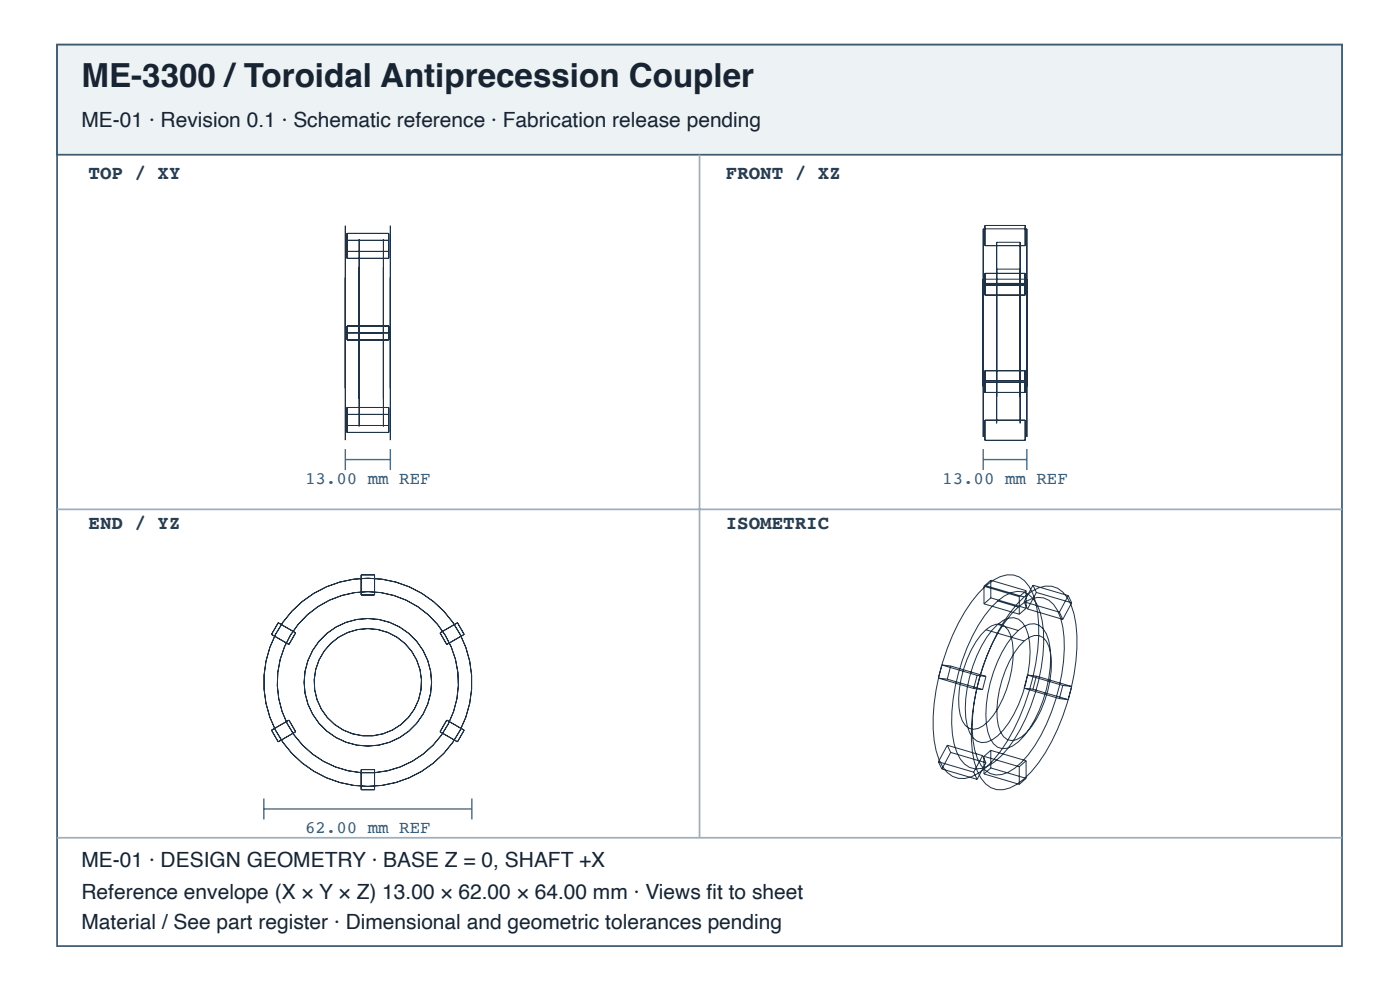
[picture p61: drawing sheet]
<svg xmlns="http://www.w3.org/2000/svg" width="297mm" height="210mm" viewBox="0 0 297 210" stroke-linecap="round" stroke-linejoin="round" font-family="sans-serif">
<defs><g id="words">
<text font-size="7" fill="#182431" x="17.3" y="18.4">ME-3300 /Toroidal Antiprecession Coupler</text>
<g font-size="4.4" fill="#182431">
<text x="17.3" y="26.9">ME-01 · Revision 0.1 · Schematic reference · Fabrication release pending</text>
<text x="17.3" y="183.9">ME-01 · DESIGN GEOMETRY · BASE Z = 0, SHAFT +X</text>
<text x="17.3" y="190.6">Reference envelope (X × Y × Z) 13.00 × 62.00 × 64.00 mm · Views fi t to sheet</text>
<text x="17.3" y="196.9">Material / See part register · Dimensional and geometric tolerances pending</text>
</g>
<g font-size="4.1" fill="#263d52">
<text x="18.8" y="38">TOP / XY</text>
<text x="154" y="38">FRONT / XZ</text>
<text x="18.8" y="112.1">END / YZ</text>
<text x="154" y="112.1">ISOMETRIC</text>
</g>
<g font-size="3.7" fill="#335b78">
<text x="64.7" y="102.6">13.00 mm REF</text>
<text x="199.9" y="102.6">13.00 mm REF</text>
<text x="64.7" y="176.7">62.00 mm REF</text>
</g>
</g></defs>
<path d="M12.1 9.5h272.6v191.1h-272.6z" fill="none" stroke="#405a70" stroke-width=".37"/>
<path d="M12.1 9.5h272.6v23.3h-272.6z" fill="#edf2f5"/>
<path d="M12.1 9.5h272.6v23.3h-272.6z" fill="none" stroke="#405a70" stroke-width=".37"/>
<path d="M148.4 32.8v144.8M12.1 108h272.6M12.1 177.6h272.6" fill="none" stroke="#9daebc" stroke-width=".37"/>
<g fill="none" stroke="#203246" stroke-width=".21">
<path d="M73.3 47.9v45.4zM73.3 58.8v23.5zM73.6 49.5h8.8v5.3h-8.8zM73.6 53.3h8.8M73.6 51h8.8M76.2 50.8v39.6zM76.2 56.6v27.9zM81.3 50.8v39.6zM81.3 56.6v27.9zM82.8 47.9v45.4zM82.8 58.8v23.5zM208.6 48.5v44.1z"/>
<path d="M208.6 59.2v22.7zM208.6 48.5h9.2M208.6 59.2h9.2M208.9 47.8h8.6v4.3h-8.6zM208.9 58h8.6v4.6h-8.6zM211.4 51.4v38.3zM211.4 57.1v27zM211.4 51.4h5M211.4 57.1h5M216.4 51.4v38.3zM216.4 57.1v27zM217.8 48.5v44.1z"/>
<path d="M217.8 59.2v22.7zM73.3 70.6h9.5M73.6 69.1h8.8v3h-8.8zM208.9 78.6h8.6v4.6h-8.6zM208.9 60.4h8.6M208.9 60.1h8.6M73.6 86.4h8.8v5.3h-8.8zM73.6 87.9h8.8M73.6 90.2h8.8M208.9 89.1h8.6v4.3h-8.6zM208.9 81.1h8.6M208.9 80.7h8.6"/>
<path d="M59 132l3.7 2.2-1.4 2.4-3.7-2.1zM76.6 121.9h2.9v4.2h-2.9zM93.4 134.2l3.7-2.2 1.4 2.5-3.7 2.1zM207.6 125.7a10.5 10.5 0 0 1 6-3.8 4.7 4.7 0 0 1 4.7 2.4 16.5 16.5 0 0 1 2.1 8.1 47 47 0 0 1-8.2 27 15.1 15.1 0 0 1-6.1 5.3 4.7 4.7 0 0 1-6.1-2.1 16.5 16.5 0 0 1-2-8 47 47 0 0 1 8.1-27.1zM208.8 124.3v3.7M208.8 128l7.4 2.2M208.8 124.3l7.4 2.2M209.2 133.5a3.1 3.1 0 0 1 4-.7 6.7 6.7 0 0 1 1.7 5.1 23.3 23.3 0 0 1-5.2 15 3.7 3.7 0 0 1-4.1 1.5 5.3 5.3 0 0 1-2.2-4.5 23.7 23.7 0 0 1 4.7-15.2zM209.2 124.2l8.1 2.4M209.2 133.5l8.1 2.4M210.2 123l-1.4 1.3M210.2 123v3.8"/>
<path d="M210.2 126.8l-1.4 1.2M210.2 126.8l7.5 2.2M210.2 123l7.5 2.2M211.7 127.4a6.1 6.1 0 0 1 5.4-1.9 5.8 5.8 0 0 1 3.6 4.3 29.1 29.1 0 0 1-.4 14.5 36.1 36.1 0 0 1-7.9 16 7.4 7.4 0 0 1-5.5 2.7 4.9 4.9 0 0 1-3.9-3.5 26 26 0 0 1-.3-14 38.4 38.4 0 0 1 7.5-16.7zM211.7 132.4a3.8 3.8 0 0 1 4.4-1.1 6.3 6.3 0 0 1 2.3 4.9 27.9 27.9 0 0 1-5.5 18.6 5.8 5.8 0 0 1-4.7 2.6 4.1 4.1 0 0 1-3-3.5 24.8 24.8 0 0 1 2-14.9 18.9 18.9 0 0 1 4.5-6.6zM211.7 127.4l4.3 1.3M211.7 132.4l4.3 1.3M214.6 130.1a9 9 0 0 1 5.6-3.4 4.4 4.4 0 0 1 4.2 2.7 22.9 22.9 0 0 1 .9 13.4 37 37 0 0 1-8.6 18.8 7.4 7.4 0 0 1-5.5 2.7 4.9 4.9 0 0 1-3.9-3.5 26 26 0 0 1-.3-14 38.4 38.4 0 0 1 7.6-16.7zM215.7 128.1a10.5 10.5 0 0 1 6-3.8 4.7 4.7 0 0 1 4.7 2.4 16.4 16.4 0 0 1 2.1 8 47 47 0 0 1-8.2 27.1 15.1 15.1 0 0 1-6.1 5.3 4.7 4.7 0 0 1-6.1-2.1 16.5 16.5 0 0 1-2-8.1 47 47 0 0 1 8.1-27zM216 133.7a3.8 3.8 0 0 1 4.4-1.1 6.3 6.3 0 0 1 2.4 4.9 27.9 27.9 0 0 1-5.6 18.6 5.8 5.8 0 0 1-4.6 2.6 4.1 4.1 0 0 1-3-3.5 24.8 24.8 0 0 1 2-14.9 18.9 18.9 0 0 1 4.4-6.6zM216.2 126.5v3.7M217.3 127.6l.7 1.5"/>
<path d="M217.3 127.6l7.5 2.2M217.3 135.9a3.1 3.1 0 0 1 4-.7 6.8 6.8 0 0 1 1.8 5.1 23.3 23.3 0 0 1-5.3 15 3.7 3.7 0 0 1-4.1 1.5 5.3 5.3 0 0 1-2.2-4.5 23.7 23.7 0 0 1 4.7-15.3zM217.7 125.2l-1.5 1.3M217.7 125.2v3.8M217.7 129l-1.5 1.2M218 129.1l7.5 2.2M219.1 124.1l-1.8 3.5M219.1 124.1l.8 1.5M219.1 124.1l7.5 2.2M219.9 125.6l-1.9 3.5M219.9 125.6l7.5 2.2M224.8 129.8l.7 1.5"/>
<path d="M226.6 126.3l-1.8 3.5M226.6 126.3l.8 1.5M227.4 127.8l-1.9 3.5M57.6 154.8l3.7-2.1 1.4 2.4-3.7 2.2zM94.8 152.7l3.7 2.1-1.4 2.5-3.7-2.2zM199.1 143.8l1.9 .2M199.1 143.8l7.5 2.2M199.8 141l-.7 2.8M199.8 141l1.9 .2M199.8 141l7.5 2.2M201 144l7.5 2.2M201 158l-1.9 3.5"/>
<path d="M201 158l.7 1.5M201 158l7.5 2.2M201.7 141.2l-.7 2.8M201.7 141.2l7.5 2.2M201.7 159.5l-1.9 3.5M201.7 159.5l7.5 2.2M206.6 146l1.9 .2M207.3 143.2l-.7 2.8M207.3 143.2l1.9 .2M209.2 143.4l-.7 2.8M210.2 159.1v3.7M210.2 159.1l-1.4 1.3"/>
<path d="M210.2 159.1l7.5 2.2M217.3 145.9l1.8 .2M217.3 145.9l7.5 2.2M218 143.1l1.9 .2M218 143.1l-.7 2.8M218 143.1l7.5 2.2M219.1 146.1l7.5 2.2M219.9 143.3l-.8 2.8M219.9 143.3l7.5 2.2M224.8 148.1l1.8 .2M225.5 145.3l1.9 .2M225.5 145.3l-.7 2.8"/>
<path d="M227.4 145.5l-.8 2.8M76.6 163.2h2.9v4.2h-2.9zM199.1 161.5l.7 1.5M199.1 161.5l7.5 2.2M199.8 163l7.5 2.2M206.6 163.7l.7 1.5M208.5 160.2l-1.9 3.5M208.5 160.2l.7 1.5M208.8 160.4v3.7M208.8 160.4l7.4 2.2M208.8 164.1l7.4 2.2M209.2 161.7l-1.9 3.5"/>
<path d="M210.2 162.8l-1.4 1.3M210.2 162.8l7.5 2.2M216.2 162.6v3.7M217.7 161.3v3.7M217.7 165l-1.5 1.3M217.7 161.3l-1.5 1.3"/>
<circle cx="78" cy="144.7" r="13.5"/>
<circle cx="78" cy="144.7" r="11.4"/>
<circle cx="78" cy="144.7" r="19.2"/>
<circle cx="78" cy="144.7" r="22.1"/>
</g>
<path d="M73.3 95.2v4.5M73.3 97.4h9.5M82.8 95.2v4.5M208.6 97.4h9.2M208.6 95.2v4.5M217.8 95.2v4.5M56 169.3v4.4M56 171.5h44.1M100.1 169.3v4.4" fill="none" stroke="#466b86" stroke-width=".3"/>
<use href="#words"/>
</svg>
